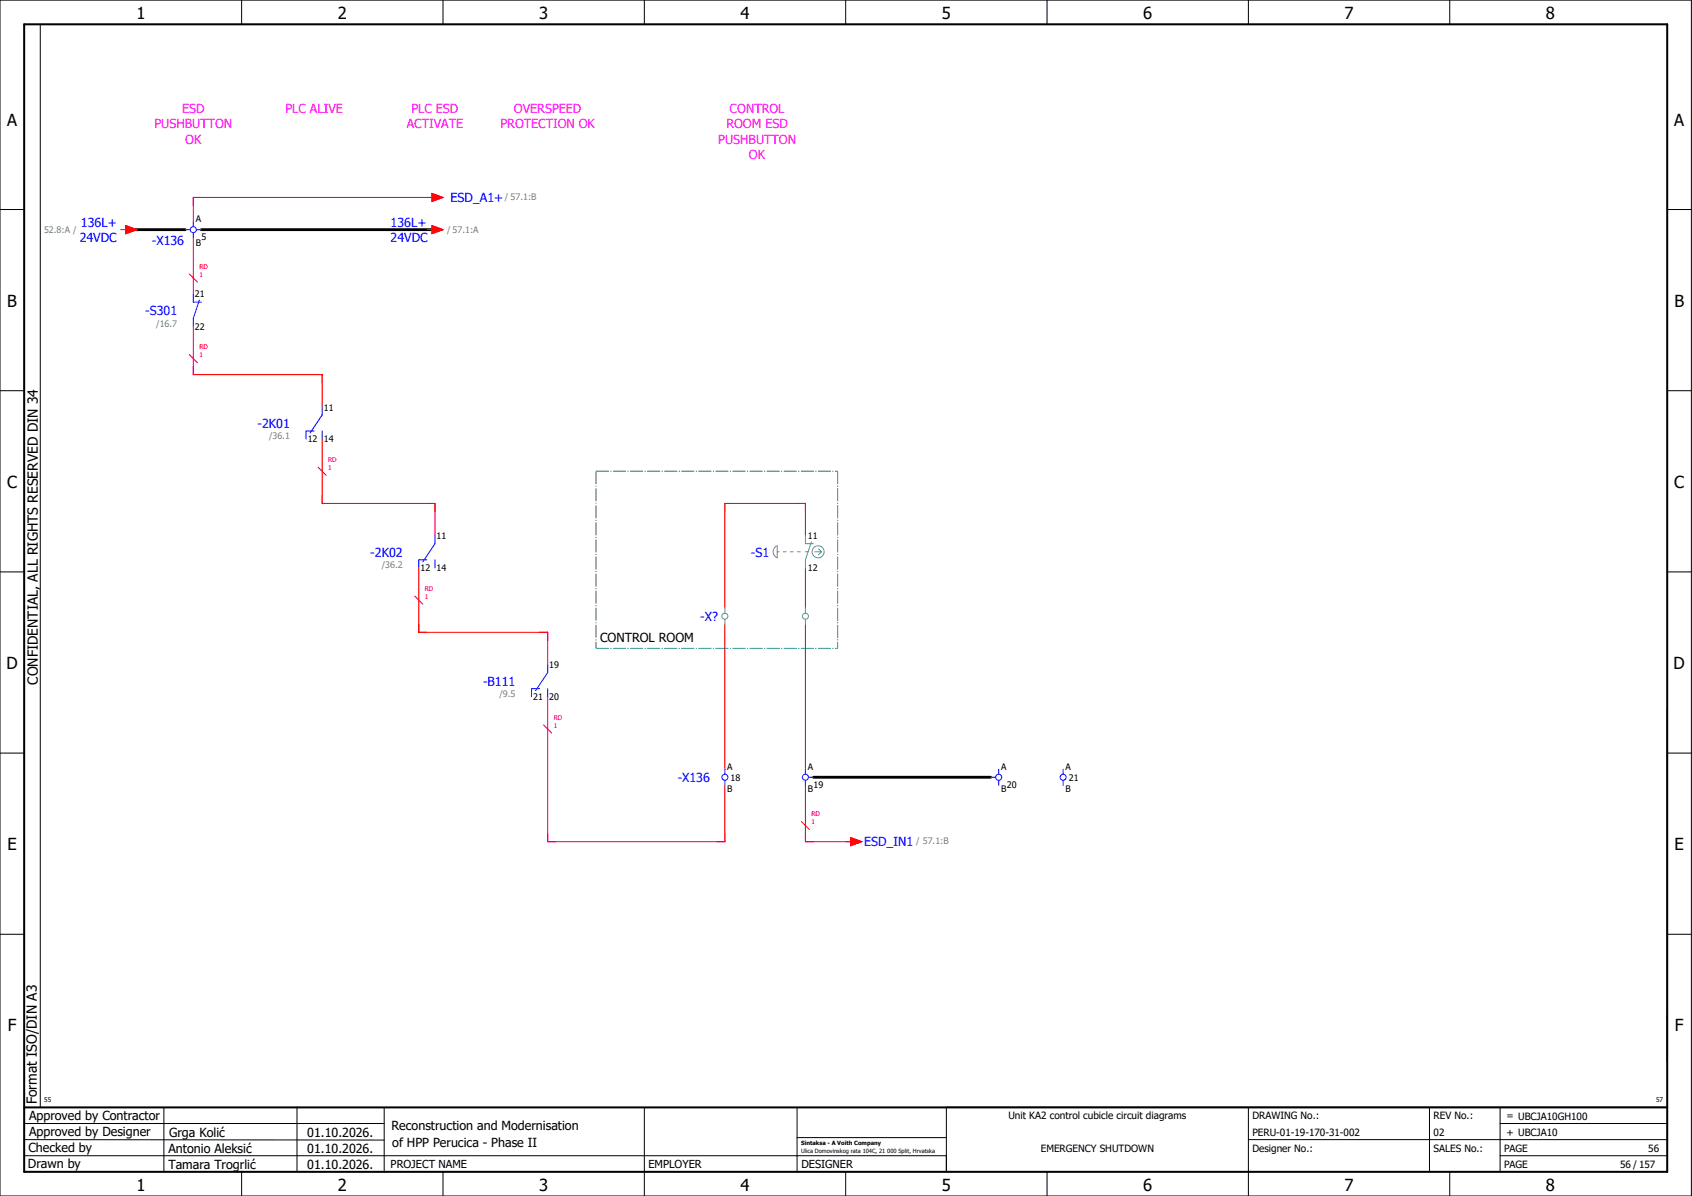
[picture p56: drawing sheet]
<svg xmlns="http://www.w3.org/2000/svg" width="420mm" height="297mm" viewBox="0 0 420 297" stroke-linecap="round" stroke-linejoin="round" font-family="sans-serif">
<defs><g id="words">
<g font-size="4.1">
<text x="33.9" y="4.7">1</text>
<text x="83.9" y="4.7">2</text>
<text x="133.9" y="4.7">3</text>
<text x="183.9" y="4.7">4</text>
<text x="233.9" y="4.7">5</text>
<text x="283.9" y="4.7">6</text>
<text x="333.9" y="4.7">7</text>
<text x="383.9" y="4.7">8</text>
<text x="1.8" y="31.2">A</text>
<text x="415.8" y="31.2">A</text>
<text x="1.8" y="76.2">B</text>
<text x="415.8" y="76.2">B</text>
<text x="1.8" y="121.2">C</text>
<text x="415.8" y="121.2">C</text>
<text x="1.6" y="166.2">D</text>
<text x="415.6" y="166.2">D</text>
<text x="1.8" y="211.2">E</text>
<text x="415.8" y="211.2">E</text>
<text x="1.9" y="256.2">F</text>
<text x="415.9" y="256.2">F</text>
<text x="33.9" y="295.7">1</text>
<text x="83.9" y="295.7">2</text>
<text x="133.9" y="295.7">3</text>
<text x="183.9" y="295.7">4</text>
<text x="233.9" y="295.7">5</text>
<text x="283.9" y="295.7">6</text>
<text x="333.9" y="295.7">7</text>
<text x="383.9" y="295.7">8</text>
</g>
<g font-size="3.4">
<text x="9.4" y="170" transform="rotate(-90 9.4 170)">CONFIDENTIAL, ALL RIGHTS RESERVED DIN 34</text>
<text x="9.2" y="274.3" transform="rotate(-90 9.2 274.3)">Format ISO/DIN A3</text>
</g>
<g font-size="3.1" fill="#f0f">
<text x="45.2" y="28.1">ESD</text>
<text x="70.9" y="28.1">PLC ALIVE</text>
<text x="102.2" y="28.1">PLC ESD</text>
<text x="127.6" y="28.1">OVERSPEED</text>
<text x="181.2" y="28.1">CONTROL</text>
<text x="38.3" y="31.9">PUSHBUTTON</text>
<text x="46" y="35.6">OK</text>
<text x="101" y="31.9">ACTIVATE</text>
<text x="124.3" y="31.9">PROTECTION OK</text>
<text x="178.3" y="35.6">PUSHBUTTON</text>
<text x="180.4" y="31.9">ROOM ESD</text>
<text x="186" y="39.4">OK</text>
</g>
<g font-size="3.1" fill="#00f">
<text x="111.9" y="50.3">ESD_A1+</text>
<text x="20.1" y="56.4">136L+</text>
<text x="97" y="56.4">136L+</text>
<text x="19.8" y="60.1">24VDC</text>
<text x="37.7" y="60.8">-X136</text>
<text x="97" y="60.1">24VDC</text>
<text x="36.1" y="78.3">-S301</text>
<text x="64" y="106.3">-2K01</text>
<text x="92" y="138.3">-2K02</text>
<text x="186.4" y="138.3">-S1</text>
<text x="173.9" y="154.3">-X?</text>
<text x="120" y="170.3">-B111</text>
<text x="168.3" y="194.3">-X136</text>
<text x="214.6" y="210">ESD_IN1</text>
</g>
<g font-size="3.1">
<text x="149" y="159.4">CONTROL ROOM</text>
<text x="7.2" y="278.1">Approved by Contractor</text>
<text x="97.2" y="280.5">Reconstruction and Modernisation</text>
<text x="7.1" y="286.1">Checked by</text>
<text x="7.2" y="282.1">Approved by Designer</text>
<text x="41.8" y="286.2">Antonio Aleksić</text>
<text x="42" y="282.3">Grga Kolić</text>
<text x="76.3" y="282.3">01.10.2026.</text>
<text x="76.3" y="286.3">01.10.2026.</text>
<text x="97.4" y="284.8">of HPP Perucica - Phase II</text>
<text x="6.9" y="290">Drawn by</text>
<text x="41.8" y="290.3">Tamara Trogrlić</text>
<text x="76.3" y="290.3">01.10.2026.</text>
</g>
<g font-size="2.7">
<text x="97" y="290.1">PROJECT NAME</text>
<text x="161" y="290.1">EMPLOYER</text>
<text x="199" y="290.1">DESIGNER</text>
</g>
<g font-size="2.5">
<text x="250.4" y="278">Unit KA2 control cubicle circuit diagrams</text>
<text x="311" y="278">DRAWING No.:</text>
<text x="356" y="278">REV No.:</text>
<text x="374.1" y="278">= UBCJA10GH100</text>
<text x="258.4" y="286">EMERGENCY SHUTDOWN</text>
<text x="311" y="286">Designer No.:</text>
<text x="311" y="282">PERU-01-19-170-31-002</text>
<text x="356" y="286">SALES No.:</text>
<text x="356" y="282">02</text>
<text x="373.5" y="286">PAGE</text>
<text x="374.1" y="282.1">+ UBCJA10</text>
<text x="409.3" y="286">56</text>
<text x="373.5" y="290">PAGE</text>
<text x="402.3" y="290">56 / 157</text>
</g>
<g font-size="2.2" fill="#7ca552">
<text x="125.4" y="49.8">/ 57.1:B</text>
<text x="10.9" y="57.9">52.8:A /</text>
<text x="111" y="57.9">/ 57.1:A</text>
<text x="38.8" y="81.2">/16.7</text>
<text x="66.8" y="109.2">/36.1</text>
<text x="94.8" y="141.2">/36.2</text>
<text x="124" y="173.2">/9.5</text>
<text x="227.5" y="209.7">/ 57.1:B</text>
</g>
<g font-size="2.2">
<text x="48.6" y="55.2">A</text>
<text x="50.1" y="59.6">5</text>
<text x="48.6" y="61.2">B</text>
<text x="48.4" y="73.9">21</text>
<text x="48.4" y="82">22</text>
<text x="80.4" y="102">11</text>
<text x="76.4" y="109.9">12</text>
<text x="80.4" y="109.9">14</text>
<text x="108.4" y="134">11</text>
<text x="200.6" y="134">11</text>
<text x="104.4" y="141.9">12</text>
<text x="108.4" y="141.9">14</text>
<text x="200.6" y="141.9">12</text>
<text x="136.4" y="166">19</text>
<text x="132.4" y="173.9">21</text>
<text x="136.4" y="173.9">20</text>
<text x="180.6" y="191.2">A</text>
<text x="200.6" y="191.2">A</text>
<text x="248.6" y="191.2">A</text>
<text x="264.6" y="191.2">A</text>
<text x="180.6" y="196.7">B</text>
<text x="181.4" y="193.9">18</text>
<text x="200.6" y="196.6">B</text>
<text x="202" y="195.7">19</text>
<text x="248.6" y="196.7">B</text>
<text x="250" y="195.7">20</text>
<text x="264.6" y="196.7">B</text>
<text x="265.4" y="193.9">21</text>
</g>
<g font-size="1.6" fill="#f00">
<text x="49.5" y="68.7">1</text>
<text x="49.5" y="66.8">RD</text>
<text x="49.5" y="88.7">1</text>
<text x="49.5" y="86.8">RD</text>
<text x="81.5" y="116.7">1</text>
<text x="81.5" y="114.8">RD</text>
<text x="105.5" y="148.7">1</text>
<text x="105.5" y="146.8">RD</text>
<text x="137.5" y="178.8">RD</text>
<text x="137.5" y="180.7">1</text>
<text x="201.5" y="202.8">RD</text>
<text x="201.5" y="204.7">1</text>
</g>
<g font-size="1.6">
<text x="11" y="273.7">55</text>
<text x="411.2" y="273.7">57</text>
</g>
<g font-size="1.4">
<text x="198.9" y="284.4">Sintaksa - A Voith Company</text>
<text x="198.9" y="286.4">Ulica Domovinskog rata 104C, 21 000 Split, Hrvatska</text>
</g>
</g></defs>
<g fill="none" stroke="#000" stroke-width=".25">
<path d="M0 0h420v297h-420zM10 6v269M60 0v6M110 0v6M160 0v6M210 0v6M260 0v6M310 0v6M360 0v6M0 52h6M414 52h6M0 97h6"/>
<path d="M414 97h6M0 142h6M414 142h6M414 176.3v87.4M0 187h6M414 187h6M0 232h6M414 232h6M6 279h89.4M40.7 275v16M73.7 274.9v16M95.4 275.1v16"/>
<path d="M160 275v22M197.9 275.1v16M310 275v22M355 275v16M372.5 279h41.5M372.5 275v16M414 275h-179v16M6 283l89.4 .1M6 287h229M60 291v6M110 291v6M197.9 282.5h37.1"/>
<path d="M210 291v6M260 291v6M310 283h104M360 291v6M372.5 287h41.5"/>
</g>
<path d="M6 6h408v285h-408zM6 275h408" fill="none" stroke="#000" stroke-width=".5"/>
<g fill="none" stroke="#f00" stroke-width=".25">
<path d="M30 57h1.3M31.3 56l2.7 1-2.7 1zM48 59v14M106 57h1.3M107.3 56l2.7 1-2.7 1zM107.3 48l2.7 1-2.7 1zM108 49h-60v6M47 68l2 2M47 88l2 2M48 81v12h32v8M79 116l2 2M80 109v16h28v8"/>
<path d="M200 133v-8h-20v26M103 148l2 2M104 141v16h32v8M180 155v36M200 141v10M200 155v36M136 173v36h44v-14M135 180l2 2M200 195v14h12M199 204l2 2M211.3 208l2.7 1-2.7 1z"/>
</g>
<path d="M32 57h14M50 57h58M202 193h44" fill="none" stroke="#000" stroke-width=".7"/>
<g fill="none" stroke="#00f" stroke-width=".25">
<path d="M46 57h1.2M48 55v1.3M48 57.8v1.2M48.8 57h1.2M48 73v2h2M49.5 74.5l-1.5 4.5v2M78 107h-2v2M80 107v2M80 101v2l-3 4.5M106 139h-2v2M108 139v2M108 133v2l-3 4.5"/>
<path d="M134 171h-2v2M136 171v2M136 165v2l-3 4.5M180 191v1.3M180 193.8v1.2M200 191v1.3M200 193.8v1.2M200.7 193h1.3M246 193h1.2M248 191v1.3M248 193.8v1.2M264 191v1.3"/>
<path d="M264 193.8v1.2"/>
<circle cx="48" cy="57" r=".75"/>
<circle cx="180" cy="193" r=".75"/>
<circle cx="200" cy="193" r=".75"/>
<circle cx="248" cy="193" r=".75"/>
<circle cx="264" cy="193" r=".75"/>
</g>
<path d="M148 117h60M148 117v44M208 117v44M148 161h60" fill="none" stroke="#007f7f" stroke-width=".25" stroke-dasharray="3.2 .4 .3 .4" stroke-linecap="butt"/>
<g fill="none" stroke="#52a5a5" stroke-width=".25">
<path d="M192.3 136l.7-.5v3a1.61 1.61 0 0 1-.7-2.5zM193 137h.5M194.5 137h.8M196.2 137h.8M198 137h.8M200 133v2h2M200 137h.7M201.5 134.5l-1.5 4.5v2M202.3 137h1.7M203.3 136.3l.7 .7M204 137l-.7 .8M180 151v1.3"/>
<path d="M180 153.8v1.2M200 151v1.3M200 153.8v1.2"/>
<circle cx="203.2" cy="137" r="1.5"/>
<circle cx="180" cy="153" r=".75"/>
<circle cx="200" cy="153" r=".75"/>
</g>
<g fill="#f00" stroke="#f00" stroke-width=".25">
<path d="M31.3 56l2.7 1-2.7 1z"/>
<path d="M211.3 208l2.7 1-2.7 1z"/>
<path d="M107.3 56l2.7 1-2.7 1z"/>
<path d="M107.3 48l2.7 1-2.7 1z"/>
</g>
<use href="#words"/>
</svg>
